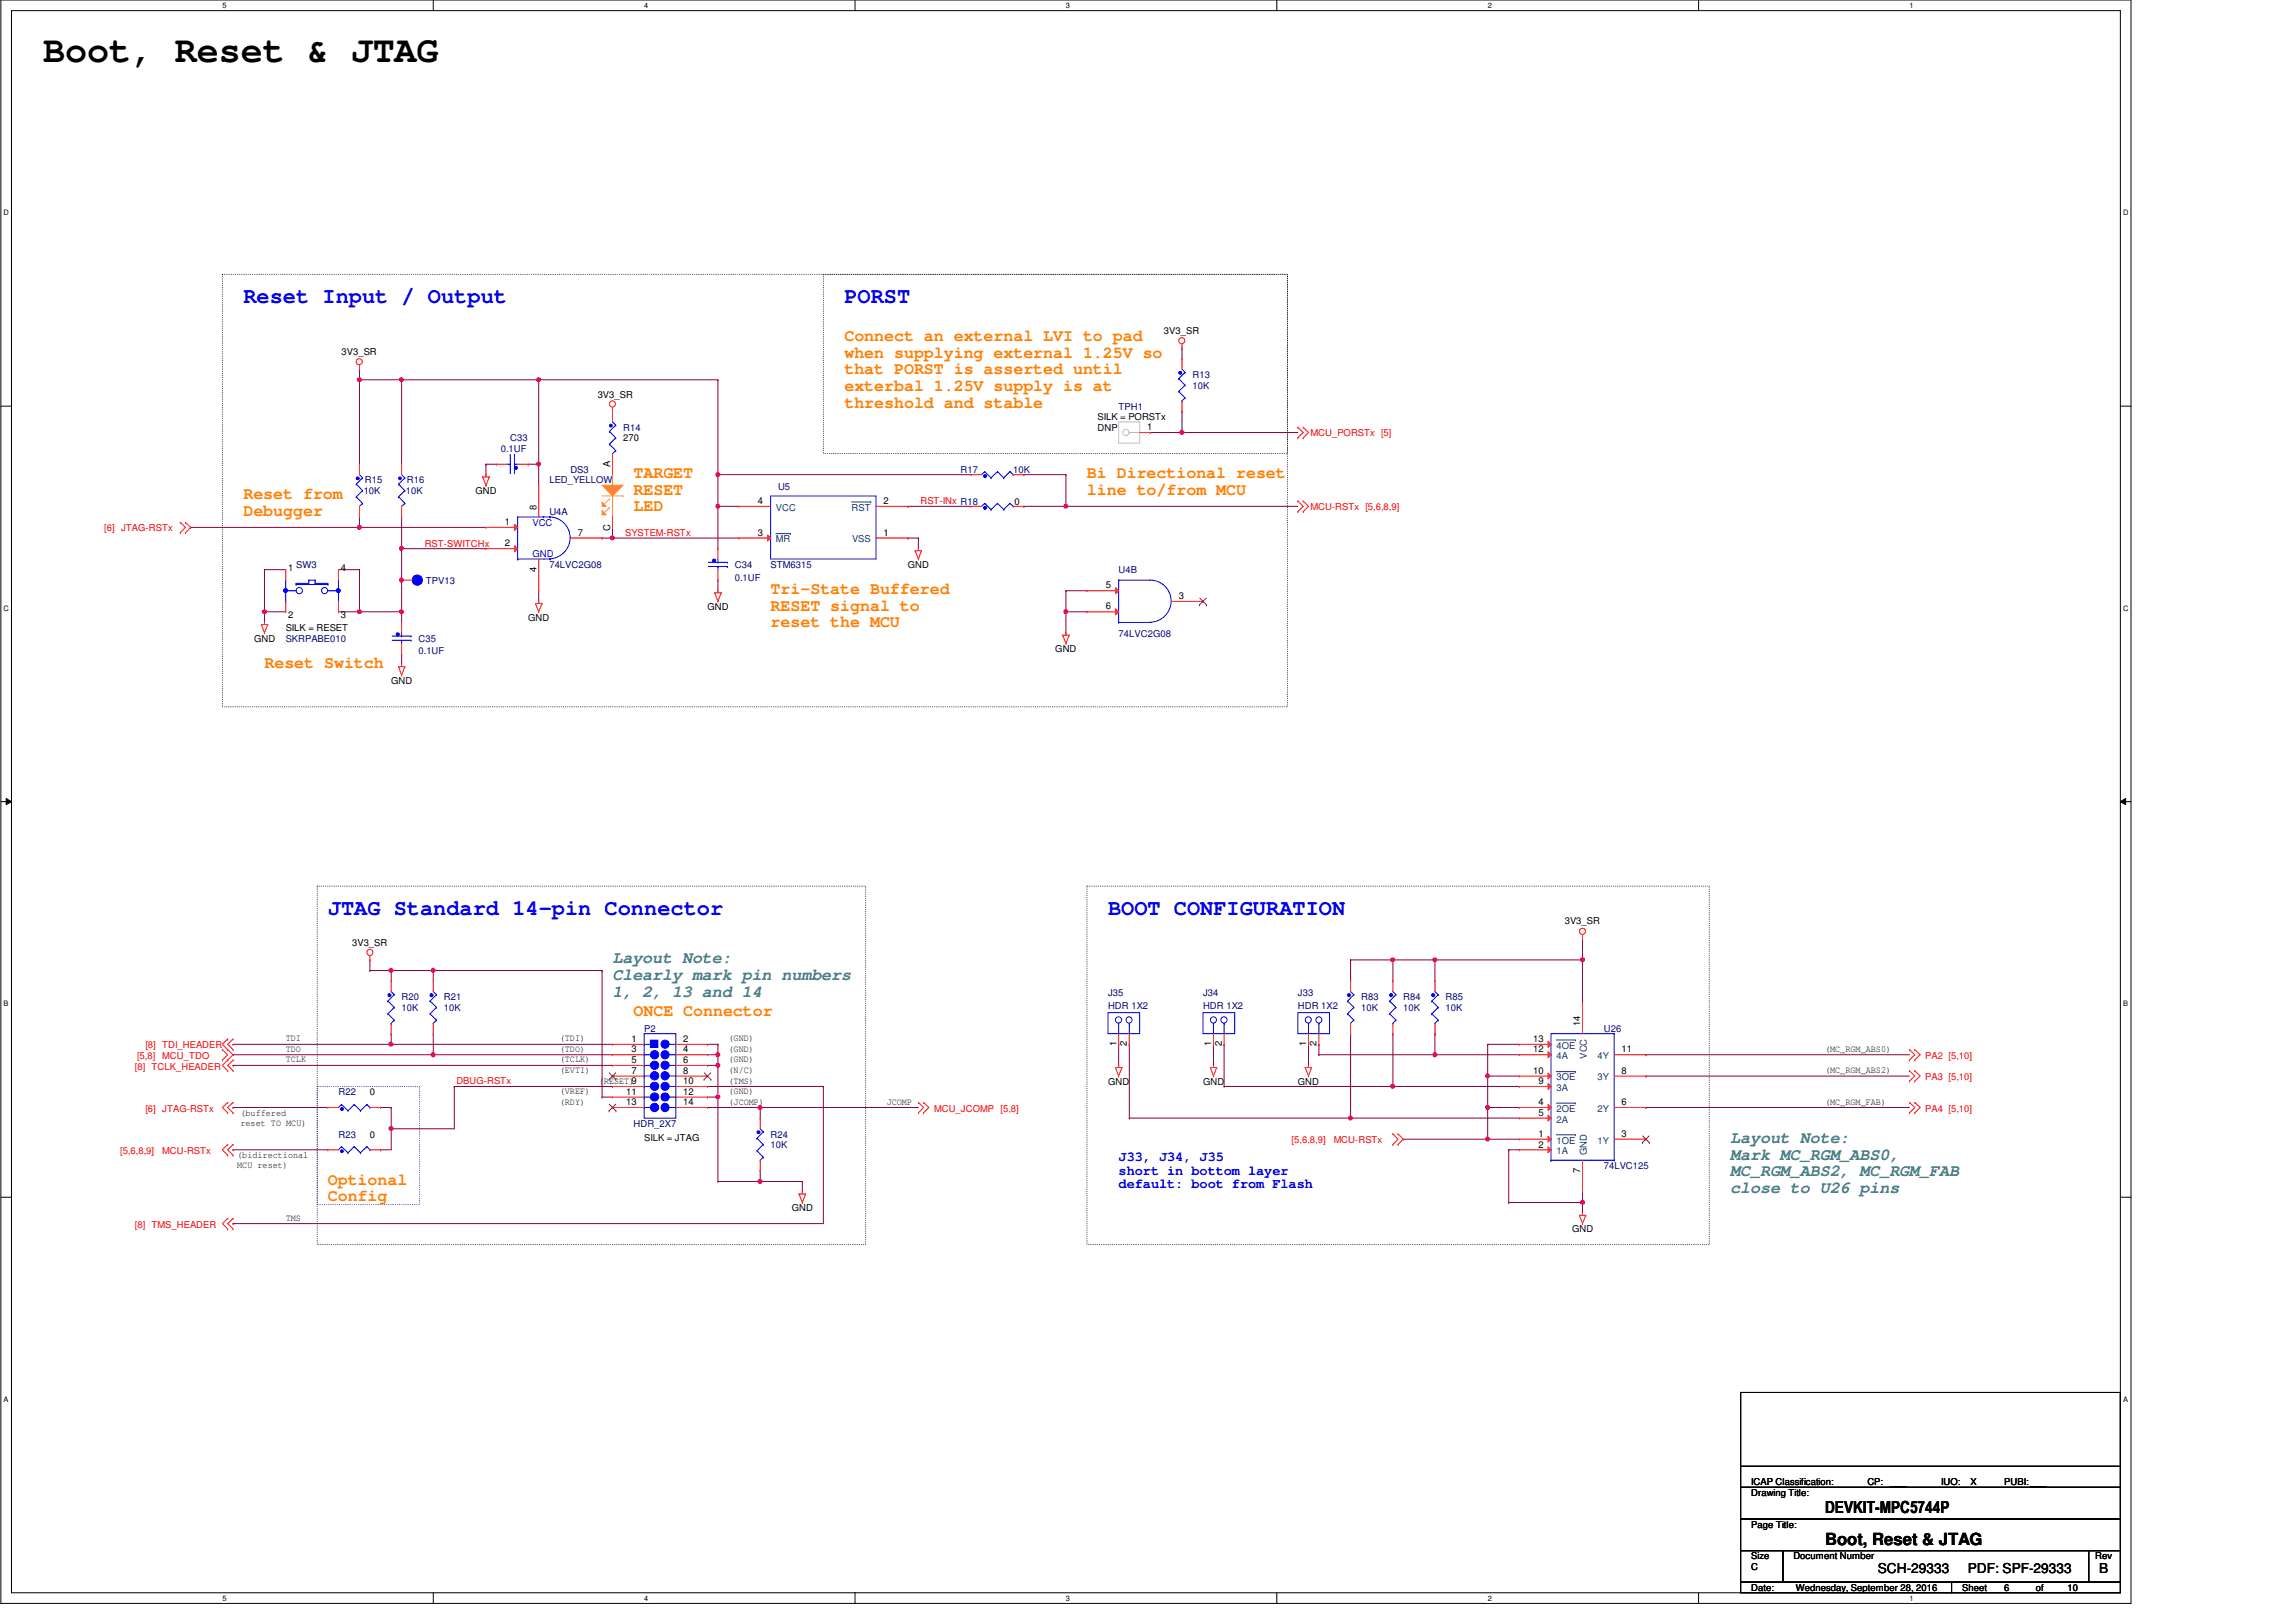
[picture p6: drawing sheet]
<svg xmlns="http://www.w3.org/2000/svg" width="420mm" height="297mm" viewBox="0 0 420 297" stroke-linecap="round" stroke-linejoin="round" font-family="sans-serif">
<defs><g id="words">
<text font-size="6.7" x="7.9" y="11.4">Boot, Reset &amp; JTAG</text>
<g font-size="4" fill="#00f">
<text x="44.6" y="55.5">Reset Input / Output</text>
<text x="154.6" y="55.5">PORST</text>
<text x="60" y="167.5">JTAG Standard 14-pin Connector</text>
<text x="202.8" y="167.5">BOOT CONFIGURATION</text>
</g>
<g font-size="3" fill="#ff8000">
<text x="154.6" y="62.4">Connect an external LVI to pad</text>
<text x="154.6" y="65.4">when supplying external 1.25V so</text>
<text x="154.6" y="68.5">that PORST is asserted until</text>
<text x="154.6" y="71.5">exterbal 1.25V supply is at</text>
<text x="154.6" y="74.6">threshold and stable</text>
<text x="116" y="87.5">TARGET</text>
<text x="199" y="87.5">Bi Directional reset</text>
<text x="44.6" y="91.4">Reset from</text>
<text x="44.6" y="94.4">Debugger</text>
<text x="116" y="90.6">RESET</text>
<text x="116" y="93.6">LED</text>
<text x="199" y="90.6">line to/from MCU</text>
<text x="141.1" y="108.7">Tri-State Buffered</text>
<text x="141.1" y="111.8">RESET signal to</text>
<text x="141.1" y="114.8">reset the MCU</text>
<text x="48.4" y="122.3">Reset Switch</text>
<text x="116" y="185.9">ONCE Connector</text>
<text x="60" y="216.8">Optional</text>
<text x="60" y="219.9">Config</text>
</g>
<g font-size="3" fill="#408080">
<text x="112.1" y="176.3">Layout Note:</text>
<text x="112.1" y="179.4">Clearly mark pin numbers</text>
<text x="112.1" y="182.4">1, 2, 13 and 14</text>
<text x="316.8" y="209.2">Layout Note:</text>
<text x="316.8" y="212.2">Mark MC_RGM_ABS0,</text>
<text x="316.8" y="215.3">MC_RGM_ABS2, MC_RGM_FAB</text>
<text x="316.8" y="218.3">close to U26 pins</text>
</g>
<g font-size="3">
<text x="334.1" y="277">DEVKIT-MPC5744P</text>
<text x="334.1" y="282.7">Boot, Reset &amp; JTAG</text>
</g>
<g font-size="2.5" fill="#00f">
<text x="204.8" y="212.5">J33, J34, J35</text>
<text x="204.8" y="215">short in bottom layer</text>
<text x="204.8" y="217.5">default: boot from Flash</text>
</g>
<g font-size="2.5">
<text x="343.8" y="288">SCH-29333</text>
<text x="360.3" y="288">PDF: SPF-29333</text>
<text x="384.3" y="288">B</text>
</g>
<g font-size="1.7">
<text x="62.5" y="64.9">3V3_SR</text>
<text x="213.1" y="61.1">3V3_SR</text>
<text x="109.4" y="72.9">3V3_SR</text>
<text x="200.9" y="76.9">SILK = PORSTx</text>
<text x="114.1" y="80.8">270</text>
<text x="200.9" y="78.8">DNP</text>
<text x="210" y="78.7">1</text>
<text x="111.7" y="85.5" transform="rotate(-90 111.7 85.5)">A</text>
<text x="87" y="90.4">GND</text>
<text x="98.2" y="93.3" transform="rotate(-90 98.2 93.3)">8</text>
<text x="138.8" y="92.2">4</text>
<text x="161.7" y="92.2">2</text>
<text x="185.7" y="92.4">0</text>
<text x="92.4" y="96.1">1</text>
<text x="92.4" y="100">2</text>
<text x="105.8" y="98">7</text>
<text x="111.7" y="97.2" transform="rotate(-90 111.7 97.2)">C</text>
<text x="138.8" y="98">3</text>
<text x="161.7" y="98">1</text>
<text x="52.7" y="104.4">1</text>
<text x="62.4" y="104.4">4</text>
<text x="98.2" y="104.6" transform="rotate(-90 98.2 104.6)">4</text>
<text x="166.2" y="103.9">GND</text>
<text x="202.5" y="107.7">5</text>
<text x="52.7" y="113">2</text>
<text x="62.4" y="113">3</text>
<text x="96.7" y="113.6">GND</text>
<text x="129.5" y="111.7">GND</text>
<text x="202.5" y="111.5">6</text>
<text x="215.8" y="109.6">3</text>
<text x="46.5" y="117.4">GND</text>
<text x="52.3" y="115.5">SILK = RESET</text>
<text x="193.2" y="119.4">GND</text>
<text x="71.6" y="125.2">GND</text>
<text x="64.5" y="173.1">3V3_SR</text>
<text x="286.5" y="169.2">3V3_SR</text>
<text x="52.3" y="190.6">TDI</text>
<text x="102.5" y="190.6">(TDI)</text>
<text x="115.6" y="190.7">1</text>
<text x="125.1" y="190.7">2</text>
<text x="133.4" y="190.6">(GND)</text>
<text x="204.4" y="191.5" transform="rotate(-90 204.4 191.5)">1</text>
<text x="206.3" y="191.5" transform="rotate(-90 206.3 191.5)">2</text>
<text x="221.7" y="191.5" transform="rotate(-90 221.7 191.5)">1</text>
<text x="223.7" y="191.5" transform="rotate(-90 223.7 191.5)">2</text>
<text x="239.1" y="191.5" transform="rotate(-90 239.1 191.5)">1</text>
<text x="241" y="191.5" transform="rotate(-90 241 191.5)">2</text>
<text x="280.7" y="190.7">13</text>
<text x="289.3" y="187.8" transform="rotate(-90 289.3 187.8)">14</text>
<text x="52.3" y="192.5">TDO</text>
<text x="52.3" y="194.4">TCLK</text>
<text x="102.5" y="192.5">(TDO)</text>
<text x="102.5" y="194.4">(TCLK)</text>
<text x="102.5" y="196.4">(EVTI)</text>
<text x="115.6" y="192.6">3</text>
<text x="115.6" y="194.6">5</text>
<text x="115.6" y="196.5">7</text>
<text x="125.1" y="192.6">4</text>
<text x="125.1" y="194.6">6</text>
<text x="125.1" y="196.5">8</text>
<text x="133.4" y="196.4">(N/C)</text>
<text x="133.4" y="192.5">(GND)</text>
<text x="133.4" y="194.4">(GND)</text>
<text x="280.7" y="196.5">10</text>
<text x="280.7" y="192.6">12</text>
<text x="296.9" y="196.5">8</text>
<text x="296.9" y="192.6">11</text>
<text x="334.1" y="192.5">(MC_RGM_ABS0)</text>
<text x="334.1" y="196.4">(MC_RGM_ABS2)</text>
<text x="67.7" y="200.4">0</text>
<text x="102.5" y="202.2">(RDY)</text>
<text x="102.5" y="200.2">(VREF)</text>
<text x="109.6" y="198.3">(RESET)9</text>
<text x="114.6" y="200.4">11</text>
<text x="114.6" y="202.3">13</text>
<text x="125.1" y="198.4">10</text>
<text x="125.1" y="200.4">12</text>
<text x="125.1" y="202.3">14</text>
<text x="133.4" y="198.3">(TMS)</text>
<text x="133.4" y="200.2">(GND)</text>
<text x="133.4" y="202.2">(JCOMP)</text>
<text x="162.3" y="202.2">JCOMP</text>
<text x="202.8" y="198.5">GND</text>
<text x="220.2" y="198.5">GND</text>
<text x="237.6" y="198.5">GND</text>
<text x="281.6" y="202.3">4</text>
<text x="281.6" y="198.4">9</text>
<text x="296.9" y="202.3">6</text>
<text x="334.1" y="202.2">(MC_RGM_FAB)</text>
<text x="44" y="204.3">(buffered</text>
<text x="44" y="206">reset TO MCU)</text>
<text x="67.7" y="208.2">0</text>
<text x="117.9" y="208.7">SILK = JTAG</text>
<text x="281.6" y="208.1">1</text>
<text x="281.6" y="204.2">5</text>
<text x="296.9" y="208.1">3</text>
<text x="43.4" y="212">(bidirectional</text>
<text x="43.4" y="213.7">MCU reset)</text>
<text x="281.6" y="210">2</text>
<text x="289.3" y="214.7" transform="rotate(-90 289.3 214.7)">7</text>
<text x="144.9" y="221.7">GND</text>
<text x="52.3" y="223.4">TMS</text>
<text x="287.8" y="225.6">GND</text>
<text x="320.6" y="273.8">Drawing Title:</text>
<text x="320.6" y="271.9">ICAP Classification:</text>
<text x="341.9" y="271.9">CP:</text>
<text x="346.1" y="271.7">___</text>
<text x="355.4" y="271.9">IUO:</text>
<text x="360.8" y="271.9">X</text>
<text x="366.9" y="271.9">PUBI: ___</text>
<text x="320.6" y="279.6">Page Title:</text>
<text x="320.6" y="285.4">Size</text>
<text x="320.6" y="287.3">C</text>
<text x="328.3" y="285.4">Document Number</text>
<text x="383.6" y="285.4">Rev</text>
<text x="320.6" y="291.2">Date:</text>
<text x="328.7" y="291.2">Wednesday, September 28, 2016</text>
<text x="359.2" y="291.2">Sheet</text>
<text x="366.9" y="291.2">6</text>
<text x="372.7" y="291.2">of</text>
<text x="378.5" y="291.2">10</text>
</g>
<g font-size="1.7" fill="#000080">
<text x="218.3" y="69.2">R13</text>
<text x="218.3" y="71.1">10K</text>
<text x="204.8" y="75">TPH1</text>
<text x="91.7" y="82.7">0.1UF</text>
<text x="93.4" y="80.8">C33</text>
<text x="114.1" y="78.8">R14</text>
<text x="66.8" y="88.5">R15</text>
<text x="74.5" y="88.5">R16</text>
<text x="100.6" y="88.5">LED_YELLOW</text>
<text x="104.4" y="86.6">DS3</text>
<text x="142.4" y="89.7">U5</text>
<text x="175.8" y="86.6">R17</text>
<text x="185.5" y="86.6">10K</text>
<text x="66.6" y="90.4">10K</text>
<text x="74.3" y="90.4">10K</text>
<text x="100.6" y="94.3">U4A</text>
<text x="54.2" y="103.9">SW3</text>
<text x="78" y="106.8">TPV13</text>
<text x="100.6" y="103.9">74LVC2G08</text>
<text x="134.5" y="103.9">C34</text>
<text x="134.5" y="106.3">0.1UF</text>
<text x="141.1" y="103.9">STM6315</text>
<text x="204.8" y="104.9">U4B</text>
<text x="52.3" y="117.4">SKRPABE010</text>
<text x="76.6" y="117.4">C35</text>
<text x="76.6" y="119.8">0.1UF</text>
<text x="204.8" y="116.7">74LVC2G08</text>
<text x="73.5" y="183.1">R20</text>
<text x="73.5" y="185">10K</text>
<text x="81.3" y="183.1">R21</text>
<text x="81.3" y="185">10K</text>
<text x="202.8" y="182.3">J35</text>
<text x="202.8" y="184.6">HDR 1X2</text>
<text x="220.2" y="182.3">J34</text>
<text x="220.2" y="184.6">HDR 1X2</text>
<text x="237.6" y="182.3">J33</text>
<text x="237.6" y="184.6">HDR 1X2</text>
<text x="249.2" y="183.1">R83</text>
<text x="249.2" y="185">10K</text>
<text x="256.9" y="183.1">R84</text>
<text x="256.9" y="185">10K</text>
<text x="264.7" y="183.1">R85</text>
<text x="264.7" y="185">10K</text>
<text x="117.9" y="188.9">P2</text>
<text x="293.6" y="188.9">U26</text>
<text x="62" y="200.4">R22</text>
<text x="62" y="208.2">R23</text>
<text x="116" y="206.2">HDR_2X7</text>
<text x="141.1" y="208.2">R24</text>
<text x="141.1" y="210.1">10K</text>
<text x="293.6" y="214">74LVC125</text>
</g>
<g font-size="1.7" fill="#f00">
<text x="239.9" y="79.8">MCU_PORSTx [5]</text>
<text x="168.5" y="92.3">RST-INx R18</text>
<text x="239.9" y="93.3">MCU-RSTx [5,6,8,9]</text>
<text x="19.1" y="97.2">[6] JTAG-RSTx</text>
<text x="77.8" y="100">RST-SWITCHx</text>
<text x="114.5" y="98.1">SYSTEM-RSTx</text>
<text x="26.6" y="191.8">[8] TDI_HEADER</text>
<text x="24.7" y="195.8">[8] TCLK_HEADER</text>
<text x="25.1" y="193.9">[5,8]</text>
<text x="29.7" y="193.9">MCU_TDO</text>
<text x="352.5" y="193.9">PA2 [5,10]</text>
<text x="352.5" y="197.7">PA3 [5,10]</text>
<text x="26.6" y="203.5">[6] JTAG-RSTx</text>
<text x="83.6" y="198.5">DBUG-RSTx</text>
<text x="171" y="203.5">MCU_JCOMP [5,8]</text>
<text x="352.5" y="203.5">PA4 [5,10]</text>
<text x="236.5" y="209.1">[5,6,8,9]</text>
<text x="244.2" y="209.1">MCU-RSTx</text>
<text x="22" y="211.3">[5,6,8,9]</text>
<text x="29.7" y="211.3">MCU-RSTx</text>
<text x="24.7" y="224.8">[8] TMS_HEADER</text>
</g>
<g font-size="1.7" fill="#004080">
<text x="142.1" y="93.5">VCC</text>
<text x="155.9" y="93.5">RST</text>
<text x="142.1" y="99.3">MR</text>
<text x="156" y="99.3">VSS</text>
<text x="284.9" y="191.9">4OE</text>
<text x="284.9" y="197.7">3OE</text>
<text x="284.9" y="193.8">4A</text>
<text x="290.5" y="193.8" transform="rotate(-90 290.5 193.8)">VCC</text>
<text x="292.5" y="197.7">3Y</text>
<text x="292.5" y="193.8">4Y</text>
<text x="284.9" y="203.5">2OE</text>
<text x="284.9" y="199.6">3A</text>
<text x="292.5" y="203.5">2Y</text>
<text x="284.9" y="209.3">1OE</text>
<text x="284.9" y="205.4">2A</text>
<text x="292.5" y="209.3">1Y</text>
<text x="284.9" y="211.2">1A</text>
<text x="290.5" y="211.4" transform="rotate(-90 290.5 211.4)">GND</text>
</g>
<g font-size="1.7" fill="#00f">
<text x="97.5" y="96.2">VCC</text>
<text x="97.5" y="102">GND</text>
</g>
<g font-size="1.4">
<text x="40.7" y="1.4">5</text>
<text x="117.9" y="1.4">4</text>
<text x="195.1" y="1.4">3</text>
<text x="272.4" y="1.4">2</text>
<text x="349.6" y="1.4">1</text>
<text x=".7" y="39.4">D</text>
<text x="388.7" y="39.4">D</text>
<text x=".7" y="111.8">C</text>
<text x="388.7" y="111.8">C</text>
<text x=".7" y="184.1">B</text>
<text x="388.7" y="184.1">B</text>
<text x=".7" y="256.5">A</text>
<text x="388.7" y="256.5">A</text>
<text x="40.7" y="292.9">5</text>
<text x="117.9" y="292.9">4</text>
<text x="195.1" y="292.9">3</text>
<text x="272.4" y="292.9">2</text>
<text x="349.6" y="292.9">1</text>
</g>
</g></defs>
<path d="M.2 0h389.9v293.5h-389.9zM2.1 1.9h386.1v289.6h-386.1z" fill="none" stroke="#000" stroke-width=".18"/>
<g fill="#fff">
<path d="M40.7 .2h.8v1.5h-.8z"/>
<path d="M40.7 291.7h.8v1.5h-.8z"/>
</g>
<path d="M79.3 0v1.9M79.3 291.5v2" fill="none" stroke="#000" stroke-width=".18"/>
<g fill="#fff">
<path d="M117.9 .2h.8v1.5h-.8z"/>
<path d="M117.9 291.7h.8v1.5h-.8z"/>
</g>
<path d="M156.5 0v1.9M156.5 291.5v2" fill="none" stroke="#000" stroke-width=".18"/>
<g fill="#fff">
<path d="M195.1 .2h.8v1.5h-.8z"/>
<path d="M195.1 291.7h.8v1.5h-.8z"/>
</g>
<path d="M233.8 0v1.9M233.8 291.5v2" fill="none" stroke="#000" stroke-width=".18"/>
<g fill="#fff">
<path d="M272.4 .2h.7v1.5h-.7z"/>
<path d="M272.4 291.7h.7v1.5h-.7z"/>
</g>
<path d="M311 0v1.9M311 291.5v2" fill="none" stroke="#000" stroke-width=".18"/>
<g fill="#fff">
<path d="M349.6 .2h.7v1.5h-.7z"/>
<path d="M349.6 291.7h.7v1.5h-.7z"/>
<path d="M.7 38.1h.9v1.6h-.9z"/>
<path d="M388.7 38.1h1v1.6h-1z"/>
<path d="M.7 110.5h.9v1.6h-.9z"/>
<path d="M388.7 110.5h1v1.6h-1z"/>
</g>
<path d="M.2 74.3h1.9M388.2 74.3h1.9" fill="none" stroke="#000" stroke-width=".18"/>
<g fill="#fff">
<path d="M.7 182.9h.9v1.5h-.9z"/>
<path d="M388.7 182.9h.9v1.5h-.9z"/>
</g>
<path d="M.2 146.7h1.9M1.1 146.1l1 .6-1 .6zM388.2 146.7l1-.6v1.2zM388.2 146.7h1.9" fill="none" stroke="#000" stroke-width=".18"/>
<path d="M1.1 146.1l1 .6-1 .6zM388.2 146.7l1-.6v1.2z" fill="#000"/>
<g fill="#fff">
<path d="M.7 255.3h.9v1.5h-.9z"/>
<path d="M388.7 255.3h.9v1.5h-.9z"/>
</g>
<path d="M.2 219.1h1.9M388.2 219.1h1.9" fill="none" stroke="#000" stroke-width=".18"/>
<path d="M40.7 50.2h195v79.2h-195zM150.7 50.2h85v32.8h-85zM58.1 162.2h100.4v65.6h-100.4zM199 162.2h113.9v65.6h-113.9z" fill="none" stroke="#000" stroke-width=".18" stroke-dasharray="0 .3"/>
<path d="M58.1 198.8h18.7v21.7h-18.7z" fill="none" stroke="#00f" stroke-width=".18" stroke-dasharray="0 .3"/>
<path d="M98.6 69.5h.1M98.6 69.5v15.5M65.8 96.5h.1M65.8 96.5h23.2M98.6 108.1h.1M98.6 108.1v2" fill="none" stroke="#800040" stroke-width=".18"/>
<circle cx="98.6" cy="84.9" r=".37" fill="#f0f"/>
<circle cx="98.6" cy="84.9" r=".37" fill="none" stroke="#f0f" stroke-width=".18"/>
<path d="M65.8 69.5h.1M65.8 69.5v15.5" fill="none" stroke="#800040" stroke-width=".18"/>
<circle cx="65.8" cy="69.5" r=".37" fill="#f0f"/>
<circle cx="65.8" cy="69.5" r=".37" fill="none" stroke="#f0f" stroke-width=".18"/>
<path d="M73.5 69.5h.1M73.5 69.5v15.5M62 104.3h.1M62 104.3h3.8" fill="none" stroke="#800040" stroke-width=".18"/>
<circle cx="73.5" cy="69.5" r=".37" fill="#f0f"/>
<circle cx="73.5" cy="69.5" r=".37" fill="none" stroke="#f0f" stroke-width=".18"/>
<path d="M65.8 94.6h.1M65.8 94.6v1.9M73.5 94.6h.1M73.5 94.6v11.6M73.5 100.4h.1M73.5 100.4h15.5" fill="none" stroke="#800040" stroke-width=".18"/>
<circle cx="73.5" cy="100.4" r=".38" fill="#f0f"/>
<circle cx="73.5" cy="100.4" r=".38" fill="none" stroke="#f0f" stroke-width=".18"/>
<path d="M112.1 98.5h.1M112.1 98.5h23.2" fill="none" stroke="#800040" stroke-width=".18"/>
<circle cx="112.1" cy="98.4" r=".37" fill="#f0f"/>
<circle cx="112.1" cy="98.4" r=".37" fill="none" stroke="#f0f" stroke-width=".18"/>
<path d="M195.1 108.1h.1M195.1 112h.1M195.1 108.1h3.9M195.1 112h3.9" fill="none" stroke="#800040" stroke-width=".18"/>
<circle cx="195.1" cy="111.9" r=".37" fill="#f0f"/>
<circle cx="195.1" cy="111.9" r=".37" fill="none" stroke="#f0f" stroke-width=".18"/>
<path d="M131.4 69.5h.1M131.4 69.5v17.4M110.2 98.5h.1M112.1 96.5h.1M112.1 96.5v2h-1.9M166.2 92.7h.1M166.2 92.7h11.6M187.4 92.7h.1M187.4 92.7h7.7" fill="none" stroke="#800040" stroke-width=".18"/>
<circle cx="131.4" cy="86.9" r=".38" fill="#f0f"/>
<circle cx="131.4" cy="86.9" r=".38" fill="none" stroke="#f0f" stroke-width=".18"/>
<path d="M65.8 67.6h.1M65.8 67.6v1.9M98.6 69.5h.1M98.6 69.5h32.8M168.1 98.5h.1M168.1 98.5v1.9" fill="none" stroke="#800040" stroke-width=".18"/>
<circle cx="98.6" cy="69.5" r=".37" fill="#f0f"/>
<circle cx="98.6" cy="69.5" r=".37" fill="none" stroke="#f0f" stroke-width=".18"/>
<path d="M65.8 69.5h.1M65.8 69.5h32.8M73.5 69.5h.1M216.4 79.2h.1M216.4 79.2h21.2M195.1 108.1h.1M195.1 108.1v3.9" fill="none" stroke="#800040" stroke-width=".18"/>
<circle cx="216.4" cy="79.1" r=".37" fill="#f0f"/>
<circle cx="216.4" cy="79.1" r=".37" fill="none" stroke="#f0f" stroke-width=".18"/>
<path d="M210.6 79.2h.1M216.4 75.3h.1M216.4 63.7h.1M216.4 63.7v2M216.4 75.3v3.9h-5.8M34.9 96.5h.1M34.9 96.5h30.9" fill="none" stroke="#800040" stroke-width=".18"/>
<circle cx="65.8" cy="96.5" r=".38" fill="#f0f"/>
<circle cx="65.8" cy="96.5" r=".38" fill="none" stroke="#f0f" stroke-width=".18"/>
<path d="M73.5 106.2h.1M73.5 106.2v5.8" fill="none" stroke="#800040" stroke-width=".18"/>
<circle cx="73.5" cy="111.9" r=".37" fill="#f0f"/>
<circle cx="73.5" cy="111.9" r=".37" fill="none" stroke="#f0f" stroke-width=".18"/>
<circle cx="73.5" cy="106.2" r=".38" fill="#f0f"/>
<circle cx="73.5" cy="106.2" r=".38" fill="none" stroke="#f0f" stroke-width=".18"/>
<g fill="none" stroke="#800040" stroke-width=".18">
<path d="M89 85h.1M89 85v1.9M89 85h1.9M96.7 85h.1M96.7 85h1.9M98.6 85h.1M98.6 85v3.8M131.4 86.9h.1M131.4 92.7h.1M131.4 86.9h46.4M131.4 92.7h3.9M131.4 92.7v7.7"/>
<path d="M166.2 98.5h.1M166.2 98.5h1.9M48.4 104.3h.1M48.4 104.3h3.9M48.4 104.3v7.7M73.5 119.7h.1M73.5 119.7v1.9M131.4 106.2h.1M131.4 106.2v1.9"/>
</g>
<circle cx="131.4" cy="92.6" r=".37" fill="#f0f"/>
<circle cx="131.4" cy="92.6" r=".37" fill="none" stroke="#f0f" stroke-width=".18"/>
<path d="M131.4 86.9h.1M131.4 86.9v5.8M71.6 191.1h.1M71.6 191.1h40.5" fill="none" stroke="#800040" stroke-width=".18"/>
<circle cx="71.6" cy="191.1" r=".37" fill="#f0f"/>
<circle cx="71.6" cy="191.1" r=".37" fill="none" stroke="#f0f" stroke-width=".18"/>
<path d="M79.3 193h.1M79.3 193h32.8" fill="none" stroke="#800040" stroke-width=".18"/>
<circle cx="79.3" cy="193" r=".38" fill="#f0f"/>
<circle cx="79.3" cy="193" r=".38" fill="none" stroke="#f0f" stroke-width=".18"/>
<g fill="none" stroke="#800040" stroke-width=".18">
<path d="M67.7 177.6h.1M67.7 175.7h.1M67.7 177.6h11.6M67.7 175.7v1.9M71.6 177.6h.1M71.6 177.6v1.9M42.7 195h.1M42.7 191.1h.1M42.7 193h.1M42.7 195h69.4M71.6 189.2h.1M71.6 189.2v1.9h-28.9"/>
<path d="M79.3 189.2h.1M79.3 189.2v3.8h-36.6M150.7 198.8h.1M150.7 198.8v25.1"/>
</g>
<circle cx="71.6" cy="177.6" r=".38" fill="#f0f"/>
<circle cx="71.6" cy="177.6" r=".38" fill="none" stroke="#f0f" stroke-width=".18"/>
<path d="M79.3 177.6h.1M79.3 177.6v1.9M79.3 177.6h30.9" fill="none" stroke="#800040" stroke-width=".18"/>
<circle cx="79.3" cy="177.6" r=".38" fill="#f0f"/>
<circle cx="79.3" cy="177.6" r=".38" fill="none" stroke="#f0f" stroke-width=".18"/>
<path d="M83.2 198.8h.1M83.2 198.8h28.9M139.2 216.2h.1M139.2 202.7h.1M139.2 214.3h.1M139.2 216.2h7.7M139.2 202.7v1.9M139.2 214.3v1.9" fill="none" stroke="#800040" stroke-width=".18"/>
<circle cx="139.1" cy="216.2" r=".38" fill="#f0f"/>
<circle cx="139.1" cy="216.2" r=".38" fill="none" stroke="#f0f" stroke-width=".18"/>
<g fill="none" stroke="#800040" stroke-width=".18">
<path d="M83.2 198.8h.1M83.2 198.8v7.8h-11.6M42.7 202.7h.1M42.7 210.4h.1M42.7 202.7h17.3M42.7 210.4h17.3M69.7 210.4h.1M69.7 202.7h.1M69.7 202.7h1.9M71.6 206.6h.1M71.6 202.7h.1M71.6 202.7v7.7h-1.9"/>
<path d="M146.9 216.2h.1M146.9 216.2v1.9"/>
</g>
<circle cx="71.6" cy="206.5" r=".38" fill="#f0f"/>
<circle cx="71.6" cy="206.5" r=".38" fill="none" stroke="#f0f" stroke-width=".18"/>
<g fill="none" stroke="#800040" stroke-width=".18">
<path d="M110.2 177.6h.1M110.2 177.6v23.2M129.5 191.1h.1M129.5 193h.1M129.5 191.1h1.9M131.4 191.1h.1M131.4 195h.1M131.4 191.1v1.9h-1.9M131.4 195v5.8M110.2 200.8h.1M110.2 200.8h1.9M131.4 216.2h.1"/>
<path d="M131.4 216.2h7.8"/>
</g>
<circle cx="131.4" cy="193" r=".38" fill="#f0f"/>
<circle cx="131.4" cy="193" r=".38" fill="none" stroke="#f0f" stroke-width=".18"/>
<path d="M131.4 200.8h.1M131.4 200.8v15.4" fill="none" stroke="#800040" stroke-width=".18"/>
<circle cx="131.4" cy="200.8" r=".37" fill="#f0f"/>
<circle cx="131.4" cy="200.8" r=".37" fill="none" stroke="#f0f" stroke-width=".18"/>
<path d="M129.5 198.8h.1M129.5 195h.1M129.5 198.8h21.2M129.5 195h1.9M129.5 200.8h.1M129.5 202.7h.1M129.5 200.8h1.9M129.5 202.7h9.7" fill="none" stroke="#800040" stroke-width=".18"/>
<circle cx="131.4" cy="195" r=".37" fill="#f0f"/>
<circle cx="131.4" cy="195" r=".37" fill="none" stroke="#f0f" stroke-width=".18"/>
<path d="M131.4 193h.1M131.4 193v2M139.2 202.7h.1M139.2 202.7h28.9M42.7 223.9h.1M42.7 223.9h108" fill="none" stroke="#800040" stroke-width=".18"/>
<circle cx="139.1" cy="202.7" r=".38" fill="#f0f"/>
<circle cx="139.1" cy="202.7" r=".38" fill="none" stroke="#f0f" stroke-width=".18"/>
<path d="M62 112h.1M65.8 104.3h.1M65.8 104.3v7.7h-3.8M73.5 112h.1M73.5 112v1.9" fill="none" stroke="#800040" stroke-width=".18"/>
<circle cx="65.8" cy="111.9" r=".37" fill="#f0f"/>
<circle cx="65.8" cy="111.9" r=".37" fill="none" stroke="#f0f" stroke-width=".18"/>
<path d="M48.4 112h.1M48.4 112h3.9M65.8 112h.1M65.8 112h7.7" fill="none" stroke="#800040" stroke-width=".18"/>
<circle cx="48.4" cy="111.9" r=".37" fill="#f0f"/>
<circle cx="48.4" cy="111.9" r=".37" fill="none" stroke="#f0f" stroke-width=".18"/>
<path d="M187.4 86.9h.1M187.4 86.9h7.7M195.1 86.9h.1M195.1 92.7h.1M195.1 86.9v5.8M195.1 92.7h42.5M48.4 112h.1M48.4 112v1.9" fill="none" stroke="#800040" stroke-width=".18"/>
<circle cx="195.1" cy="92.6" r=".37" fill="#f0f"/>
<circle cx="195.1" cy="92.6" r=".37" fill="none" stroke="#f0f" stroke-width=".18"/>
<path d="M195.1 112h.1M195.1 112v3.8M289.7 171.8h.1M289.7 171.8v3.9M272.4 191.1h.1M272.4 191.1h5.8M272.4 191.1v5.8M289.7 218.1h.1M289.7 218.1v2" fill="none" stroke="#800040" stroke-width=".18"/>
<circle cx="272.3" cy="196.9" r=".38" fill="#f0f"/>
<circle cx="272.3" cy="196.9" r=".38" fill="none" stroke="#f0f" stroke-width=".18"/>
<path d="M272.4 196.9h.1M272.4 196.9h5.8M272.4 196.9v11.6M272.4 208.5h.1M272.4 202.7h.1M272.4 208.5h5.8M272.4 202.7h5.8" fill="none" stroke="#800040" stroke-width=".18"/>
<circle cx="272.3" cy="208.5" r=".37" fill="#f0f"/>
<circle cx="272.3" cy="208.5" r=".37" fill="none" stroke="#f0f" stroke-width=".18"/>
<circle cx="272.3" cy="202.7" r=".38" fill="#f0f"/>
<circle cx="272.3" cy="202.7" r=".38" fill="none" stroke="#f0f" stroke-width=".18"/>
<path d="M276.2 210.4h.1M276.2 210.4h2M276.2 210.4v9.7M276.2 220.1h.1M276.2 220.1h13.5M289.7 220.1h.1M289.7 220.1v1.9" fill="none" stroke="#800040" stroke-width=".18"/>
<circle cx="289.7" cy="220.1" r=".37" fill="#f0f"/>
<circle cx="289.7" cy="220.1" r=".37" fill="none" stroke="#f0f" stroke-width=".18"/>
<path d="M206.7 204.6h.1M206.7 204.6h40.6M256.9 208.5h.1M256.9 208.5h15.5" fill="none" stroke="#800040" stroke-width=".18"/>
<circle cx="247.2" cy="204.6" r=".37" fill="#f0f"/>
<circle cx="247.2" cy="204.6" r=".37" fill="none" stroke="#f0f" stroke-width=".18"/>
<path d="M224.1 198.8h.1M224.1 198.8h30.9" fill="none" stroke="#800040" stroke-width=".18"/>
<circle cx="255" cy="198.8" r=".37" fill="#f0f"/>
<circle cx="255" cy="198.8" r=".37" fill="none" stroke="#f0f" stroke-width=".18"/>
<path d="M241.5 193h.1M241.5 193h21.2" fill="none" stroke="#800040" stroke-width=".18"/>
<circle cx="262.7" cy="193" r=".38" fill="#f0f"/>
<circle cx="262.7" cy="193" r=".38" fill="none" stroke="#f0f" stroke-width=".18"/>
<g fill="none" stroke="#800040" stroke-width=".18">
<path d="M262.7 175.7h.1M262.7 175.7v3.8M262.7 175.7h27M204.8 191.1h.1M204.8 191.1v3.9M206.7 191.1h.1M206.7 191.1v13.5M222.2 191.1h.1M222.2 191.1v3.9M224.1 191.1h.1M224.1 191.1v7.7M239.6 191.1h.1"/>
<path d="M239.6 191.1v3.9M241.5 191.1h.1M241.5 191.1v1.9"/>
</g>
<circle cx="289.7" cy="175.7" r=".37" fill="#f0f"/>
<circle cx="289.7" cy="175.7" r=".37" fill="none" stroke="#f0f" stroke-width=".18"/>
<circle cx="262.7" cy="175.7" r=".37" fill="#f0f"/>
<circle cx="262.7" cy="175.7" r=".37" fill="none" stroke="#f0f" stroke-width=".18"/>
<path d="M255 175.7h.1M255 175.7v3.8M289.7 175.7h.1M289.7 175.7v7.7" fill="none" stroke="#800040" stroke-width=".18"/>
<circle cx="255" cy="175.7" r=".37" fill="#f0f"/>
<circle cx="255" cy="175.7" r=".37" fill="none" stroke="#f0f" stroke-width=".18"/>
<g fill="none" stroke="#800040" stroke-width=".18">
<path d="M247.3 175.7h.1M247.3 175.7h15.4M247.3 175.7v3.8M255 175.7h.1M247.3 189.2h.1M247.3 189.2v15.4M255 189.2h.1M255 198.8h.1M255 189.2v9.6M255 198.8h23.2M262.7 189.2h.1M262.7 193h.1"/>
<path d="M262.7 189.2v3.8M262.7 193h15.5M301.3 193h.1M301.3 196.9h.1M301.3 193h48.3M301.3 196.9h48.3M247.3 204.6h.1M247.3 204.6h30.9M301.3 202.7h.1M301.3 202.7h48.3"/>
</g>
<g fill="none" stroke="#f00" stroke-width=".18">
<path d="M65.8 67.6h.1M65.8 66.8v.8M112.1 75.3h.1M112.1 74.5v.8M216.4 63.7h.1M216.4 62.9v.8M237.6 78.2h.1M237.6 78.2l1 1-1 .9M238.6 78.2h.1M238.6 78.2l1 1-1 .9M33 95.6h.1M33 97.5h.1"/>
<path d="M33 95.6l.9 .9-.9 1M33.9 97.5h.1M33.9 95.6h.1M33.9 95.6l1 .9-1 1M88.4 87.3h.1M88.4 87.3h1.2M88.4 87.3l.6 1.5M89 86.9h.1M89 88.8h.1M89 86.9v.4M89.6 87.3h.1M89.6 87.3l-.6 1.5"/>
<path d="M237.6 93.6h.1M237.6 91.7h.1M237.6 80.1h.1M237.6 91.7l1 1-1 .9M238.6 93.6h.1M238.6 91.7h.1M238.6 80.1h.1M238.6 91.7l1 1-1 .9M47.9 114.3h.1M47.9 114.3h1.1M47.9 114.3l.5 1.5M48.4 113.9h.1"/>
<path d="M48.4 115.8h.1M48.4 113.9v.4M49 114.3h.1M49 114.3l-.6 1.5M98 110.4h.1M98 110.4h1.2M98 110.4l.6 1.6M98.6 110.1h.1M98.6 112h.1M98.6 110.1v.3M99.2 110.4h.1M99.2 110.4l-.6 1.6"/>
<path d="M130.9 108.5h.1M130.9 108.5h1.1M130.9 108.5l.5 1.6M131.4 108.1h.1M131.4 110.1h.1M131.4 108.1v.4M132 108.5h.1M132 108.5l-.6 1.6M167.5 100.8h.1M167.5 100.8h1.2M167.5 100.8l.6 1.5M168.1 100.4h.1"/>
<path d="M168.1 102.3h.1M168.1 100.4v.4M168.7 100.8h.1M168.7 100.8l-.6 1.5M194.6 116.2h.1M194.6 116.2h1.1M194.6 116.2l.5 1.6M195.1 115.8h.1M195.1 117.8h.1M195.1 115.8v.4M195.7 116.2h.1M195.7 116.2l-.6 1.6"/>
<path d="M73 122h.1M73 122h1.1M73 122l.5 1.6M73.5 121.6h.1M73.5 123.6h.1M73.5 121.6v.4M74.1 122h.1M74.1 122l-.6 1.6M67.7 175.7h.1M67.7 174.9v.8M289.7 171.8h.1M289.7 171.1v.7"/>
<path d="M40.7 192.1h.1M40.7 194h.1M40.7 192.1l1 .9-1 1M41.7 194h.1M41.7 196h.1M41.7 190.2h.1M41.7 192.1h.1M41.7 192.1l1 .9-2 2 1 1M41.7 190.2l-1 .9 1 1M42.7 194h.1M42.7 196h.1M42.7 190.2h.1"/>
<path d="M42.7 192.1h.1M42.7 194l-1 1 1 1M42.7 190.2l-1 .9 1 1M204.2 195.4h.1M204.2 195.4h1.2M204.2 195.4l.6 1.5M204.8 195h.1M204.8 196.9h.1M204.8 195v.4M205.4 195.4h.1M205.4 195.4l-.6 1.5M221.6 195.4h.1"/>
<path d="M221.6 195.4h1.1M221.6 195.4l.6 1.5M222.2 195h.1M222.2 196.9h.1M222.2 195v.4M222.7 195.4h.1M222.7 195.4l-.5 1.5M239 195.4h.1M239 195.4h1.1M239 195.4l.6 1.5M239.6 195h.1M239.6 196.9h.1"/>
<path d="M239.6 195v.4M240.1 195.4h.1M240.1 195.4l-.5 1.5M349.6 192.1h.1M349.6 194h.1M349.6 196h.1M349.6 197.9h.1M349.6 192.1l1 .9-1 1M349.6 196l1 .9-1 1M350.6 192.1h.1M350.6 194h.1M350.6 196h.1"/>
<path d="M350.6 197.9h.1M350.6 192.1l.9 .9-.9 1M350.6 196l.9 .9-.9 1M41.7 209.5h.1M41.7 211.4h.1M41.7 201.8h.1M41.7 203.7h.1M41.7 209.5l-1 .9 1 1M41.7 201.8l-1 .9 1 1M42.7 209.5h.1M42.7 211.4h.1M42.7 201.8h.1"/>
<path d="M42.7 203.7h.1M42.7 209.5l-1 .9 1 1M42.7 201.8l-1 .9 1 1M146.3 218.5h.1M146.3 218.5h1.2M146.3 218.5l.6 1.6M146.9 218.1h.1M146.9 218.1v.4M147.5 218.5h.1M147.5 218.5l-.6 1.6M168.1 201.8h.1M168.1 203.7h.1"/>
<path d="M168.1 201.8l1 .9-1 1M169.1 201.8h.1M169.1 203.7h.1M169.1 201.8l.9 .9-.9 1M255 207.5h.1M255 209.5h.1M255 207.5l.9 1-.9 1M255.9 209.5h.1M255.9 207.5h.1M255.9 207.5l1 1-1 1M349.6 201.8h.1M349.6 203.7h.1"/>
<path d="M349.6 201.8l1 .9-1 1M350.6 201.8h.1M350.6 203.7h.1M350.6 201.8l.9 .9-.9 1M41.7 223h.1M41.7 224.9h.1M41.7 223l-1 .9 1 1M42.7 223h.1M42.7 224.9h.1M42.7 223l-1 .9 1 1M146.9 220.1h.1M289.2 222.4h.1"/>
<path d="M289.2 222.4h1.1M289.2 222.4l.5 1.5M289.7 222h.1M289.7 223.9h.1M289.7 222v.4M290.3 222.4h.1M290.3 222.4l-.6 1.5"/>
<circle cx="65.8" cy="66.2" r=".56"/>
<circle cx="112.1" cy="73.9" r=".56"/>
<circle cx="216.3" cy="62.4" r=".56"/>
<circle cx="67.7" cy="174.3" r=".56"/>
<circle cx="289.7" cy="170.4" r=".56"/>
</g>
<path d="M318.7 254.8h69.5v17.4h-69.5zM318.7 272.2h69.5v5.8h-69.5zM318.7 278h69.5v5.8h-69.5zM318.7 268.4h69.5M388.2 268.4h.1M318.7 283.8h7.7v5.8h-7.7zM318.7 289.6h38.6v1.9h-38.6zM326.4 283.8h56v5.8h-56zM357.3 289.6h30.9v1.9h-30.9zM382.4 283.8h5.8v5.8h-5.8z" fill="none" stroke="#000" stroke-width=".18"/>
<path d="M138.6 208.3h.1M138.6 210.6h.1M138.6 208.3l1.1 1.2M138.6 210.6l1.1 1.2M139.2 212.3h.1M139.2 206.6l.5 .5M139.7 207.1h.1M139.7 209.5h.1M139.7 211.8h.1M139.7 207.1l-1.1 1.2M139.7 209.5l-1.1 1.1M139.7 211.8l-.5 .5" fill="none" stroke="#00f" stroke-width=".18"/>
<circle cx="138.9" cy="207.2" r=".27" fill="#00f"/>
<g fill="none" stroke="#00f" stroke-width=".18">
<path d="M73 88.6h.1M73 90.9h.1M73 88.6l1.1 1.2M73 90.9l1.1 1.2M73.5 92.7h.1M73.5 86.9l.6 .6M74.1 87.5h.1M74.1 89.8h.1M74.1 92.1h.1M74.1 87.5l-1.1 1.1M74.1 89.8l-1.1 1.1M74.1 92.1l-.6 .6"/>
<circle cx="138.9" cy="207.2" r=".27"/>
</g>
<path d="M139.2 204.6h.1M139.2 214.3h.1M139.2 204.6v2M139.2 212.3v2" fill="none" stroke="#f00" stroke-width=".18"/>
<circle cx="73.2" cy="87.5" r=".26" fill="#00f"/>
<g fill="none" stroke="#00f" stroke-width=".18">
<path d="M202.8 185.3h5.8v3.9h-5.8zM204.8 187.3h.1M204.8 187.3v1.9M206.7 187.3h.1M206.7 187.3v1.9M62.5 209.8h.1M62.5 209.8l-.5 .6M62.5 209.8l1.2 1.2M63.7 211h.1M64.8 209.8h.1M64.8 209.8l-1.1 1.2M64.8 209.8l1.2 1.2"/>
<path d="M66 211h.1M67.2 209.8h.1M67.2 209.8l-1.2 1.2M67.2 209.8l.5 .6M67.7 210.4h.1"/>
<circle cx="73.2" cy="87.5" r=".26"/>
<circle cx="204.8" cy="186.7" r=".57"/>
<circle cx="206.7" cy="186.7" r=".56"/>
</g>
<path d="M73.5 85h.1M73.5 94.6h.1M73.5 85v1.9M73.5 92.7v1.9M204.8 191.1h.1M204.8 189.2v1.9M206.7 191.1h.1M206.7 189.2v1.9" fill="none" stroke="#f00" stroke-width=".18"/>
<circle cx="62.6" cy="210.7" r=".26" fill="#00f"/>
<g fill="none" stroke="#00f" stroke-width=".18">
<path d="M254.4 183.2h.1M254.4 185.5h.1M254.4 183.2l1.2 1.2M254.4 185.5l1.2 1.2M255 187.3h.1M255 181.5l.6 .5M255.6 182h.1M255.6 184.4h.1M255.6 186.7h.1M255.6 182l-1.2 1.2M255.6 184.4l-1.2 1.1M255.6 186.7l-.6 .6"/>
<circle cx="62.6" cy="210.7" r=".26"/>
</g>
<path d="M60 210.4h.1M60 210.4h2M67.7 210.4h2M69.7 210.4h.1" fill="none" stroke="#f00" stroke-width=".18"/>
<circle cx="254.7" cy="182.1" r=".29" fill="#00f"/>
<g fill="none" stroke="#00f" stroke-width=".18">
<path d="M215.8 69.3h.1M215.8 71.6h.1M215.8 69.3l1.1 1.2M215.8 71.6l1.1 1.2M216.4 73.4h.1M216.4 67.6l.5 .6M216.9 68.2h.1M216.9 70.5h.1M216.9 72.8h.1M216.9 68.2l-1.1 1.1M216.9 70.5l-1.1 1.1M216.9 72.8l-.5 .6"/>
<circle cx="254.7" cy="182.1" r=".29"/>
</g>
<path d="M255 179.5h.1M255 179.5v2M255 189.2h.1M255 187.3v1.9" fill="none" stroke="#f00" stroke-width=".18"/>
<circle cx="216.1" cy="68.2" r=".27" fill="#00f"/>
<g fill="none" stroke="#00f" stroke-width=".18">
<path d="M111.6 79h.1M111.6 79l1.1 1.1M112.1 77.2l.6 .6M112.7 77.8h.1M112.7 77.8l-1.1 1.2M111.6 81.3h.1M111.6 81.3l1.1 1.2M112.1 83h.1M112.7 80.1h.1M112.7 82.5h.1M112.7 80.1l-1.1 1.2M112.7 82.5l-.6 .5"/>
<circle cx="216.1" cy="68.2" r=".27"/>
</g>
<path d="M216.4 65.7h.1M216.4 75.3h.1M216.4 65.7v1.9M216.4 73.4v1.9" fill="none" stroke="#f00" stroke-width=".18"/>
<circle cx="111.8" cy="77.9" r=".26" fill="#00f"/>
<g fill="none" stroke="#00f" stroke-width=".18">
<path d="M141.1 90.8h19.3v11.5h-19.3zM220.2 185.3h5.8v3.9h-5.8zM222.2 187.3h.1M222.2 187.3v1.9M224.1 187.3h.1M224.1 187.3v1.9"/>
<circle cx="111.8" cy="77.9" r=".26"/>
<circle cx="222.1" cy="186.7" r=".56"/>
<circle cx="224.1" cy="186.7" r=".57"/>
</g>
<g fill="none" stroke="#f00" stroke-width=".18">
<path d="M112.1 75.3h.1M112.1 75.3v1.9M112.1 85h.1M112.1 83v2M135.3 92.7h.1M135.3 92.7h5.8M160.4 92.7h5.8M160.4 98.5h5.8M166.2 92.7h.1M166.2 98.5h.1M222.2 191.1h.1M222.2 189.2v1.9"/>
<path d="M224.1 191.1h.1M224.1 189.2v1.9"/>
</g>
<path d="M155.9 91.9h3.5M159.4 91.9h.1" fill="none" stroke="#004080" stroke-width=".18"/>
<path d="M140.5 97.9l.6 .6-.6 .5z" fill="#f00"/>
<path d="M135.3 98.5h.1M135.3 98.5h5.8M140.5 97.9l.6 .6-.6 .5z" fill="none" stroke="#f00" stroke-width=".18"/>
<path d="M142.1 97.7h2.6M144.7 97.7h.1" fill="none" stroke="#004080" stroke-width=".18"/>
<path d="M71.8 117.2h3.5M71.8 116.4h3.5M73.5 117.2h.1M73.5 117.2v.6M75.3 117.2h.1M75.3 116.4h.1" fill="none" stroke="#00f" stroke-width=".18"/>
<circle cx="72.8" cy="116.1" r=".29" fill="#00f"/>
<g fill="none" stroke="#00f" stroke-width=".18">
<path d="M73.5 116.4h.1M73.5 115.8v.6M246.7 183.2h.1M246.7 185.5h.1M246.7 183.2l1.2 1.2M246.7 185.5l1.2 1.2M247.3 187.3h.1M247.3 181.5l.6 .5M247.9 182h.1M247.9 184.4h.1M247.9 186.7h.1M247.9 182l-1.2 1.2"/>
<path d="M247.9 184.4l-1.2 1.1M247.9 186.7l-.6 .6"/>
<circle cx="72.8" cy="116.1" r=".29"/>
</g>
<path d="M73.5 113.9h.1M73.5 119.7h.1M73.5 113.9v1.9M73.5 117.8v1.9" fill="none" stroke="#f00" stroke-width=".18"/>
<circle cx="246.9" cy="182.1" r=".27" fill="#00f"/>
<g fill="none" stroke="#00f" stroke-width=".18">
<path d="M71 183.2h.1M71 185.5h.1M71 183.2l1.2 1.2M71 185.5l1.2 1.2M71.6 187.3h.1M71.6 181.5l.6 .5M72.2 182h.1M72.2 184.4h.1M72.2 186.7h.1M72.2 182l-1.2 1.2M72.2 184.4l-1.2 1.1M72.2 186.7l-.6 .6"/>
<circle cx="246.9" cy="182.1" r=".27"/>
</g>
<path d="M247.3 179.5h.1M247.3 179.5v2M247.3 189.2h.1M247.3 187.3v1.9" fill="none" stroke="#f00" stroke-width=".18"/>
<circle cx="71.3" cy="182.1" r=".29" fill="#00f"/>
<g fill="none" stroke="#00f" stroke-width=".18">
<path d="M94.8 94.6h.1M94.8 94.6h5.9M94.8 94.6v7.7M100.6 94.6a3.8 3.8 0 0 1 3.8 3.9 3.9 3.9 0 0 1-3.8 3.8M100.7 94.6h.1M94.8 102.3h.1M94.8 102.3h5.9M100.7 102.3h.1"/>
<circle cx="71.3" cy="182.1" r=".29"/>
</g>
<path d="M71.6 179.5h.1M71.6 179.5v2M71.6 189.2h.1M71.6 187.3v1.9" fill="none" stroke="#f00" stroke-width=".18"/>
<path d="M94.2 96l.6 .5-.6 .6z" fill="#f00"/>
<path d="M89 96.5h.1M89 96.5h5.8M94.2 96l.6 .5-.6 .6z" fill="none" stroke="#f00" stroke-width=".18"/>
<path d="M94.2 99.9l.6 .5-.6 .6z" fill="#f00"/>
<path d="M94.2 99.9l.6 .5-.6 .6zM98.6 88.8h.1M98.6 88.8v5.8M104.4 98.5h5.8M110.2 98.5h.1M89 100.4h.1M89 100.4h5.8M98.6 108.1h.1M98.6 102.3v5.8" fill="none" stroke="#f00" stroke-width=".18"/>
<path d="M110.2 88.8h3.9l-2 2z" fill="#ff8040"/>
<path d="M110.2 88.8h3.9l-2 2z" fill="none" stroke="#ff8040" stroke-width=".18"/>
<path d="M110.2 91.9l.8 .8h-.8z" fill="#ff8040"/>
<path d="M110.2 91.9l.8 .8h-.8z" fill="none" stroke="#ff8040" stroke-width=".18"/>
<path d="M110.2 93.4l.8 .8h-.8z" fill="#ff8040"/>
<path d="M110.2 93.4l.8 .8h-.8zM110.2 90.8h3.9M111.6 91.3h.1M111.6 92.9h.1M111.6 91.3l-1 1M111.6 92.9l-1 1M112.1 88.8h.1M112.1 94.6h.1M112.1 86.9v1.9M112.1 90.8v3.8M114.1 90.8h.1" fill="none" stroke="#ff8040" stroke-width=".18"/>
<path d="M112.1 85h.1M112.1 96.5h.1M112.1 85v1.9M112.1 94.6v1.9" fill="none" stroke="#f00" stroke-width=".18"/>
<circle cx="76.4" cy="106.2" r=".94" fill="#00f"/>
<g fill="none" stroke="#00f" stroke-width=".18">
<path d="M52.3 108.1h.1M52.3 110.1h.1M52.3 108.1h1.9M52.3 106.2v3.9M54.2 106.8h.1M54.2 107h.1M54.2 107h5.8M54.2 106.8h2.3M54.2 106.8v.2M56.5 106.2h.1M56.5 106.8h.1M56.5 106.2h1.2"/>
<path d="M56.5 106.2v.6M57.7 106.8h.1M57.7 106.2h.1M57.7 106.8h2.3M57.7 106.2v.6M60 107h.1M60 106.8h.1M60 106.8v.2M60 108.1h2M62 108.1h.1M62 110.1h.1M62 106.2v3.9"/>
<circle cx="54.8" cy="108.1" r=".57"/>
<circle cx="59.4" cy="108.1" r=".56"/>
<circle cx="76.4" cy="106.2" r=".94"/>
</g>
<path d="M73.5 106.2h.1M73.5 106.2h2" fill="none" stroke="#f00" stroke-width=".18"/>
<circle cx="61.9" cy="108.1" r=".37" fill="#00f"/>
<circle cx="61.9" cy="108.1" r=".37" fill="none" stroke="#00f" stroke-width=".18"/>
<circle cx="52.3" cy="108.1" r=".37" fill="#00f"/>
<g fill="none" stroke="#00f" stroke-width=".18">
<path d="M180.3 86.3h.1M180.3 86.3l-.6 .6M180.3 86.3l1.1 1.2M181.4 87.5h.1M182.6 86.3h.1M182.6 86.3l-1.2 1.2M182.6 86.3l1.2 1.2M183.8 87.5h.1M184.9 86.3h.1M184.9 86.3l-1.1 1.2M184.9 86.3l.6 .6M185.5 86.9h.1"/>
<circle cx="52.3" cy="108.1" r=".37"/>
</g>
<path d="M52.3 104.3h.1M52.3 112h.1M52.3 104.3v1.9M52.3 110.1v1.9M62 104.3h.1M62 112h.1M62 104.3v1.9M62 110.1v1.9" fill="none" stroke="#f00" stroke-width=".18"/>
<circle cx="180.3" cy="87.1" r=".29" fill="#00f"/>
<g fill="none" stroke="#00f" stroke-width=".18">
<path d="M117.9 189.2h5.8v15.4h-5.8zM117.9 191.1h.1M117.9 193h.1M117.9 195h.1M117.9 196.9h.1M117.9 198.8h.1M117.9 191.1h2M117.9 193h2M117.9 195h2M117.9 196.9h2M117.9 198.8h2M121.8 198.8h.1"/>
<path d="M121.8 196.9h.1M121.8 195h.1M121.8 193h.1M121.8 191.1h.1M121.8 191.1h1.9M121.8 193h1.9M121.8 195h1.9M121.8 196.9h1.9M121.8 198.8h1.9M117.9 200.8h.1M117.9 202.7h.1M117.9 200.8h2"/>
<path d="M117.9 202.7h2M121.8 202.7h.1M121.8 200.8h.1M121.8 200.8h1.9M121.8 202.7h1.9"/>
<circle cx="180.3" cy="87.1" r=".29"/>
</g>
<path d="M177.8 86.9h.1M177.8 86.9h1.9M185.5 86.9h1.9M187.4 86.9h.1" fill="none" stroke="#f00" stroke-width=".18"/>
<path d="M119.1 190.4h1.3v1.3h-1.3z" fill-rule="evenodd" fill="#00f"/>
<path d="M119.1 190.4h1.3v1.3h-1.3z" fill="none" stroke="#00f" stroke-width=".18"/>
<circle cx="121.8" cy="191.1" r=".75" fill="#00f"/>
<circle cx="121.8" cy="191.1" r=".75" fill="none" stroke="#00f" stroke-width=".18"/>
<circle cx="119.8" cy="193" r=".76" fill="#00f"/>
<circle cx="119.8" cy="193" r=".76" fill="none" stroke="#00f" stroke-width=".18"/>
<circle cx="121.7" cy="193" r=".75" fill="#00f"/>
<circle cx="121.7" cy="193" r=".75" fill="none" stroke="#00f" stroke-width=".18"/>
<circle cx="119.8" cy="195" r=".75" fill="#00f"/>
<circle cx="119.8" cy="195" r=".75" fill="none" stroke="#00f" stroke-width=".18"/>
<circle cx="121.8" cy="195" r=".75" fill="#00f"/>
<circle cx="121.8" cy="195" r=".75" fill="none" stroke="#00f" stroke-width=".18"/>
<circle cx="119.8" cy="196.9" r=".76" fill="#00f"/>
<circle cx="119.8" cy="196.9" r=".76" fill="none" stroke="#00f" stroke-width=".18"/>
<circle cx="121.7" cy="196.9" r=".75" fill="#00f"/>
<circle cx="121.7" cy="196.9" r=".75" fill="none" stroke="#00f" stroke-width=".18"/>
<circle cx="119.8" cy="198.8" r=".75" fill="#00f"/>
<circle cx="119.8" cy="198.8" r=".75" fill="none" stroke="#00f" stroke-width=".18"/>
<circle cx="121.8" cy="198.8" r=".75" fill="#00f"/>
<circle cx="121.8" cy="198.8" r=".75" fill="none" stroke="#00f" stroke-width=".18"/>
<circle cx="119.8" cy="200.8" r=".75" fill="#00f"/>
<circle cx="119.8" cy="200.8" r=".75" fill="none" stroke="#00f" stroke-width=".18"/>
<circle cx="121.8" cy="200.8" r=".75" fill="#00f"/>
<circle cx="121.8" cy="200.8" r=".75" fill="none" stroke="#00f" stroke-width=".18"/>
<circle cx="119.8" cy="202.7" r=".76" fill="#00f"/>
<circle cx="119.8" cy="202.7" r=".76" fill="none" stroke="#00f" stroke-width=".18"/>
<circle cx="121.7" cy="202.7" r=".75" fill="#00f"/>
<g fill="none" stroke="#00f" stroke-width=".18">
<path d="M295.5 189.2h.1M295.5 189.2h-11.5v23.1M295.5 189.2v23.1M284 212.3h.1M284 212.3h11.5M295.5 212.3h.1"/>
<circle cx="121.7" cy="202.7" r=".75"/>
</g>
<g fill="none" stroke="#f00" stroke-width=".18">
<path d="M112.1 191.1h.1M112.1 193h.1M112.1 195h.1M112.1 196.9h.1M112.1 198.8h.1M112.1 191.1h5.8M112.1 193h5.8M112.1 195h5.8M112.1 196.9h5.8M112.1 198.8h5.8M123.7 191.1h5.8M123.7 193h5.8"/>
<path d="M123.7 195h5.8M123.7 196.9h5.8M123.7 198.8h5.8M129.5 191.1h.1M129.5 193h.1M129.5 195h.1M129.5 196.9h.1M129.5 198.8h.1M112.1 200.8h.1M112.1 202.7h.1M112.1 200.8h5.8M112.1 202.7h5.8"/>
<path d="M123.7 200.8h5.8M123.7 202.7h5.8M129.5 200.8h.1M129.5 202.7h.1"/>
</g>
<path d="M111.5 197.6h.1M111.5 196.3l1.3 1.3M112.7 196.3l-1.2 1.3M112.8 197.6h.1M128.9 197.6h.1M128.9 196.3l1.3 1.3M130.1 196.3l-1.2 1.3M130.2 197.6h.1M111.5 203.3h.1M111.5 202.1l1.3 1.2M112.7 202.1l-1.2 1.2M112.8 203.3h.1" fill="none" stroke="#804000" stroke-width=".18"/>
<path d="M283.4 207.9l.6 .6-.6 .5z" fill="#f00"/>
<path d="M278.2 208.5h.1M278.2 208.5h5.8M283.4 207.9l.6 .6-.6 .5z" fill="none" stroke="#f00" stroke-width=".18"/>
<path d="M284.9 207.7h3.5M288.4 207.7h.1" fill="none" stroke="#004080" stroke-width=".18"/>
<path d="M283.4 209.9l.6 .5-.6 .6z" fill="#f00"/>
<path d="M278.2 210.4h.1M278.2 210.4h5.8M283.4 209.9l.6 .5-.6 .6z" fill="none" stroke="#f00" stroke-width=".18"/>
<path d="M283.4 202.1l.6 .6-.6 .5z" fill="#f00"/>
<path d="M278.2 202.7h.1M278.2 202.7h5.8M283.4 202.1l.6 .6-.6 .5z" fill="none" stroke="#f00" stroke-width=".18"/>
<path d="M284.9 201.9h3.5M288.4 201.9h.1" fill="none" stroke="#004080" stroke-width=".18"/>
<path d="M283.4 204.1l.6 .5-.6 .6z" fill="#f00"/>
<path d="M278.2 204.6h.1M278.2 204.6h5.8M283.4 204.1l.6 .5-.6 .6z" fill="none" stroke="#f00" stroke-width=".18"/>
<path d="M283.4 196.4l.6 .5-.6 .6z" fill="#f00"/>
<path d="M278.2 196.9h.1M278.2 196.9h5.8M283.4 196.4l.6 .5-.6 .6z" fill="none" stroke="#f00" stroke-width=".18"/>
<path d="M284.9 196.1h3.5M288.4 196.1h.1" fill="none" stroke="#004080" stroke-width=".18"/>
<path d="M283.4 198.3l.6 .5-.6 .6z" fill="#f00"/>
<path d="M278.2 198.8h.1M278.2 198.8h5.8M283.4 198.3l.6 .5-.6 .6z" fill="none" stroke="#f00" stroke-width=".18"/>
<path d="M283.4 190.6l.6 .5-.6 .6z" fill="#f00"/>
<path d="M278.2 191.1h.1M278.2 191.1h5.8M283.4 190.6l.6 .5-.6 .6z" fill="none" stroke="#f00" stroke-width=".18"/>
<path d="M284.9 190.3h3.5M288.4 190.3h.1" fill="none" stroke="#004080" stroke-width=".18"/>
<path d="M283.4 192.5l.6 .5-.6 .6z" fill="#f00"/>
<g fill="none" stroke="#f00" stroke-width=".18">
<path d="M278.2 193h.1M278.2 193h5.8M283.4 192.5l.6 .5-.6 .6zM289.7 183.4h.1M289.7 183.4v5.8M295.5 193h5.8M295.5 196.9h5.8M301.3 196.9h.1M301.3 193h.1M289.7 218.1h.1M289.7 212.3v5.8M295.5 208.5h5.8"/>
<path d="M295.5 202.7h5.8M301.3 208.5h.1M301.3 202.7h.1"/>
</g>
<path d="M300.7 209.1h.1M300.7 207.9l1.3 1.2M301.9 207.9l-1.2 1.2M302 209.1h.1" fill="none" stroke="#804000" stroke-width=".18"/>
<path d="M129.7 103.7h3.5M129.7 102.9h3.5M131.4 103.7h.1M131.4 103.7v.6M133.2 103.7h.1M133.2 102.9h.1" fill="none" stroke="#00f" stroke-width=".18"/>
<circle cx="130.7" cy="102.6" r=".29" fill="#00f"/>
<g fill="none" stroke="#00f" stroke-width=".18">
<path d="M180.3 92.1h.1M180.3 92.1l-.6 .6M180.3 92.1l1.1 1.2M181.4 93.3h.1M182.6 92.1h.1M182.6 92.1l-1.2 1.2M182.6 92.1l1.2 1.2M183.8 93.3h.1M184.9 92.1h.1M184.9 92.1l-1.1 1.2M184.9 92.1l.6 .6M185.5 92.7h.1"/>
<path d="M131.4 102.9h.1M131.4 102.3v.6"/>
<circle cx="130.7" cy="102.6" r=".29"/>
</g>
<path d="M131.4 100.4h.1M131.4 106.2h.1M131.4 100.4v1.9M131.4 104.3v1.9" fill="none" stroke="#f00" stroke-width=".18"/>
<circle cx="180.3" cy="92.9" r=".29" fill="#00f"/>
<g fill="none" stroke="#00f" stroke-width=".18">
<path d="M62.5 202.1h.1M62.5 202.1l-.5 .6M62.5 202.1l1.2 1.2M63.7 203.3h.1M64.8 202.1h.1M64.8 202.1l-1.1 1.2M64.8 202.1l1.2 1.2M66 203.3h.1M67.2 202.1h.1M67.2 202.1l-1.2 1.2M67.2 202.1l.5 .6M67.7 202.7h.1"/>
<circle cx="180.3" cy="92.9" r=".29"/>
</g>
<path d="M177.8 92.7h.1M177.8 92.7h1.9M185.5 92.7h1.9M187.4 92.7h.1" fill="none" stroke="#f00" stroke-width=".18"/>
<circle cx="62.6" cy="203" r=".27" fill="#00f"/>
<g fill="none" stroke="#00f" stroke-width=".18">
<path d="M78.7 183.2h.1M78.7 185.5h.1M78.7 183.2l1.2 1.2M78.7 185.5l1.2 1.2M79.3 187.3h.1M79.3 181.5l.6 .5M79.9 182h.1M79.9 184.4h.1M79.9 186.7h.1M79.9 182l-1.2 1.2M79.9 184.4l-1.2 1.1M79.9 186.7l-.6 .6"/>
<circle cx="62.6" cy="203" r=".27"/>
</g>
<path d="M60 202.7h.1M60 202.7h2M67.7 202.7h2M69.7 202.7h.1" fill="none" stroke="#f00" stroke-width=".18"/>
<circle cx="79" cy="182.1" r=".29" fill="#00f"/>
<g fill="none" stroke="#00f" stroke-width=".18">
<path d="M92.8 85h.6M93.4 83.2h.1M93.4 85h.1M93.4 83.2v3.5M94.2 83.2h.1M94.2 83.2v3.5"/>
<circle cx="79" cy="182.1" r=".29"/>
</g>
<path d="M79.3 179.5h.1M79.3 179.5v2M79.3 189.2h.1M79.3 187.3v1.9" fill="none" stroke="#f00" stroke-width=".18"/>
<circle cx="94.4" cy="85.6" r=".29" fill="#00f"/>
<g fill="none" stroke="#00f" stroke-width=".18">
<path d="M94.2 85h.1M94.2 85h.6M204.8 106.2h.1M204.8 113.9h.1M204.8 106.2h5.8a3.9 3.9 0 0 1 3.8 3.8 3.9 3.9 0 0 1-3.8 3.9M204.8 113.9h6M204.8 106.2v7.7"/>
<circle cx="94.4" cy="85.6" r=".29"/>
</g>
<path d="M90.9 85h.1M90.9 85h1.9M94.8 85h1.9M96.7 85h.1" fill="none" stroke="#f00" stroke-width=".18"/>
<path d="M204.2 107.6l.6 .5-.6 .6z" fill="#f00"/>
<path d="M199 108.1h.1M199 108.1h5.8M204.2 107.6l.6 .5-.6 .6z" fill="none" stroke="#f00" stroke-width=".18"/>
<path d="M204.2 111.4l.6 .6-.6 .5z" fill="#f00"/>
<path d="M199 112h.1M199 112h5.8M204.2 111.4l.6 .6-.6 .5zM214.4 110.1h5.8M220.2 110.1h.1" fill="none" stroke="#f00" stroke-width=".18"/>
<path d="M219.6 110.7h.1M219.7 109.5l1.2 1.2M220.8 109.5l-1.2 1.2M220.9 110.7h.1" fill="none" stroke="#804000" stroke-width=".18"/>
<path d="M65.2 88.6h.1M65.2 90.9h.1M65.2 88.6l1.2 1.2M65.2 90.9l1.2 1.2M65.8 92.7h.1M65.8 86.9l.6 .6M66.4 87.5h.1M66.4 89.8h.1M66.4 92.1h.1M66.4 87.5l-1.2 1.1M66.4 89.8l-1.2 1.1M66.4 92.1l-.6 .6" fill="none" stroke="#00f" stroke-width=".18"/>
<circle cx="65.5" cy="87.5" r=".27" fill="#00f"/>
<g fill="none" stroke="#00f" stroke-width=".18">
<path d="M237.6 185.3h5.8v3.9h-5.8zM239.6 187.3h.1M239.6 187.3v1.9M241.5 187.3h.1M241.5 187.3v1.9M262.1 183.2h.1M262.1 185.5h.1M262.1 183.2l1.2 1.2M262.1 185.5l1.2 1.2M262.7 187.3h.1M262.7 181.5l.6 .5M263.3 182h.1"/>
<path d="M263.3 184.4h.1M263.3 186.7h.1M263.3 182l-1.2 1.2M263.3 184.4l-1.2 1.1M263.3 186.7l-.6 .6"/>
<circle cx="65.5" cy="87.5" r=".27"/>
<circle cx="239.5" cy="186.7" r=".56"/>
<circle cx="241.4" cy="186.7" r=".56"/>
</g>
<path d="M65.8 85h.1M65.8 94.6h.1M65.8 85v1.9M65.8 92.7v1.9M239.6 191.1h.1M239.6 189.2v1.9M241.5 191.1h.1M241.5 189.2v1.9" fill="none" stroke="#f00" stroke-width=".18"/>
<circle cx="262.4" cy="182.1" r=".29" fill="#00f"/>
<circle cx="262.4" cy="182.1" r=".29" fill="none" stroke="#00f" stroke-width=".18"/>
<path d="M208.6 79.2h2M210.6 79.2h.1M262.7 179.5h.1M262.7 179.5v2M262.7 189.2h.1M262.7 187.3v1.9" fill="none" stroke="#f00" stroke-width=".18"/>
<g fill="none" stroke="#c0c0c0" stroke-width=".18">
<path d="M204.8 77.2h3.8v3.9h-3.8zM206.7 79.2h.1M206.7 79.2h1.9"/>
<circle cx="206.1" cy="79.1" r=".57"/>
</g>
<circle cx="98.6" cy="84.9" r=".37" fill="#f0f"/>
<circle cx="98.6" cy="84.9" r=".37" fill="none" stroke="#f0f" stroke-width=".18"/>
<circle cx="65.8" cy="69.5" r=".37" fill="#f0f"/>
<circle cx="65.8" cy="69.5" r=".37" fill="none" stroke="#f0f" stroke-width=".18"/>
<circle cx="73.5" cy="69.5" r=".37" fill="#f0f"/>
<circle cx="73.5" cy="69.5" r=".37" fill="none" stroke="#f0f" stroke-width=".18"/>
<circle cx="73.5" cy="100.4" r=".38" fill="#f0f"/>
<circle cx="73.5" cy="100.4" r=".38" fill="none" stroke="#f0f" stroke-width=".18"/>
<circle cx="112.1" cy="98.4" r=".37" fill="#f0f"/>
<circle cx="112.1" cy="98.4" r=".37" fill="none" stroke="#f0f" stroke-width=".18"/>
<circle cx="195.1" cy="111.9" r=".37" fill="#f0f"/>
<circle cx="195.1" cy="111.9" r=".37" fill="none" stroke="#f0f" stroke-width=".18"/>
<circle cx="131.4" cy="86.9" r=".38" fill="#f0f"/>
<circle cx="131.4" cy="86.9" r=".38" fill="none" stroke="#f0f" stroke-width=".18"/>
<circle cx="98.6" cy="69.5" r=".37" fill="#f0f"/>
<circle cx="98.6" cy="69.5" r=".37" fill="none" stroke="#f0f" stroke-width=".18"/>
<circle cx="216.4" cy="79.1" r=".37" fill="#f0f"/>
<circle cx="216.4" cy="79.1" r=".37" fill="none" stroke="#f0f" stroke-width=".18"/>
<circle cx="65.8" cy="96.5" r=".38" fill="#f0f"/>
<circle cx="65.8" cy="96.5" r=".38" fill="none" stroke="#f0f" stroke-width=".18"/>
<circle cx="73.5" cy="111.9" r=".37" fill="#f0f"/>
<circle cx="73.5" cy="111.9" r=".37" fill="none" stroke="#f0f" stroke-width=".18"/>
<circle cx="73.5" cy="106.2" r=".38" fill="#f0f"/>
<circle cx="73.5" cy="106.2" r=".38" fill="none" stroke="#f0f" stroke-width=".18"/>
<circle cx="131.4" cy="92.6" r=".37" fill="#f0f"/>
<circle cx="131.4" cy="92.6" r=".37" fill="none" stroke="#f0f" stroke-width=".18"/>
<circle cx="71.6" cy="191.1" r=".37" fill="#f0f"/>
<circle cx="71.6" cy="191.1" r=".37" fill="none" stroke="#f0f" stroke-width=".18"/>
<circle cx="79.3" cy="193" r=".38" fill="#f0f"/>
<circle cx="79.3" cy="193" r=".38" fill="none" stroke="#f0f" stroke-width=".18"/>
<circle cx="71.6" cy="177.6" r=".38" fill="#f0f"/>
<circle cx="71.6" cy="177.6" r=".38" fill="none" stroke="#f0f" stroke-width=".18"/>
<circle cx="79.3" cy="177.6" r=".38" fill="#f0f"/>
<circle cx="79.3" cy="177.6" r=".38" fill="none" stroke="#f0f" stroke-width=".18"/>
<circle cx="139.1" cy="216.2" r=".38" fill="#f0f"/>
<circle cx="139.1" cy="216.2" r=".38" fill="none" stroke="#f0f" stroke-width=".18"/>
<circle cx="71.6" cy="206.5" r=".38" fill="#f0f"/>
<circle cx="71.6" cy="206.5" r=".38" fill="none" stroke="#f0f" stroke-width=".18"/>
<circle cx="131.4" cy="193" r=".38" fill="#f0f"/>
<circle cx="131.4" cy="193" r=".38" fill="none" stroke="#f0f" stroke-width=".18"/>
<circle cx="131.4" cy="200.8" r=".37" fill="#f0f"/>
<circle cx="131.4" cy="200.8" r=".37" fill="none" stroke="#f0f" stroke-width=".18"/>
<circle cx="131.4" cy="195" r=".37" fill="#f0f"/>
<circle cx="131.4" cy="195" r=".37" fill="none" stroke="#f0f" stroke-width=".18"/>
<circle cx="139.1" cy="202.7" r=".38" fill="#f0f"/>
<circle cx="139.1" cy="202.7" r=".38" fill="none" stroke="#f0f" stroke-width=".18"/>
<circle cx="65.8" cy="111.9" r=".37" fill="#f0f"/>
<circle cx="65.8" cy="111.9" r=".37" fill="none" stroke="#f0f" stroke-width=".18"/>
<circle cx="48.4" cy="111.9" r=".37" fill="#f0f"/>
<circle cx="48.4" cy="111.9" r=".37" fill="none" stroke="#f0f" stroke-width=".18"/>
<circle cx="195.1" cy="92.6" r=".37" fill="#f0f"/>
<circle cx="195.1" cy="92.6" r=".37" fill="none" stroke="#f0f" stroke-width=".18"/>
<circle cx="272.3" cy="196.9" r=".38" fill="#f0f"/>
<circle cx="272.3" cy="196.9" r=".38" fill="none" stroke="#f0f" stroke-width=".18"/>
<circle cx="272.3" cy="208.5" r=".37" fill="#f0f"/>
<circle cx="272.3" cy="208.5" r=".37" fill="none" stroke="#f0f" stroke-width=".18"/>
<circle cx="272.3" cy="202.7" r=".38" fill="#f0f"/>
<circle cx="272.3" cy="202.7" r=".38" fill="none" stroke="#f0f" stroke-width=".18"/>
<circle cx="289.7" cy="220.1" r=".37" fill="#f0f"/>
<circle cx="289.7" cy="220.1" r=".37" fill="none" stroke="#f0f" stroke-width=".18"/>
<circle cx="247.2" cy="204.6" r=".37" fill="#f0f"/>
<circle cx="247.2" cy="204.6" r=".37" fill="none" stroke="#f0f" stroke-width=".18"/>
<circle cx="255" cy="198.8" r=".37" fill="#f0f"/>
<circle cx="255" cy="198.8" r=".37" fill="none" stroke="#f0f" stroke-width=".18"/>
<circle cx="262.7" cy="193" r=".38" fill="#f0f"/>
<circle cx="262.7" cy="193" r=".38" fill="none" stroke="#f0f" stroke-width=".18"/>
<circle cx="289.7" cy="175.7" r=".37" fill="#f0f"/>
<circle cx="289.7" cy="175.7" r=".37" fill="none" stroke="#f0f" stroke-width=".18"/>
<circle cx="262.7" cy="175.7" r=".37" fill="#f0f"/>
<circle cx="262.7" cy="175.7" r=".37" fill="none" stroke="#f0f" stroke-width=".18"/>
<circle cx="255" cy="175.7" r=".37" fill="#f0f"/>
<circle cx="255" cy="175.7" r=".37" fill="none" stroke="#f0f" stroke-width=".18"/>
<use href="#words"/>
</svg>
